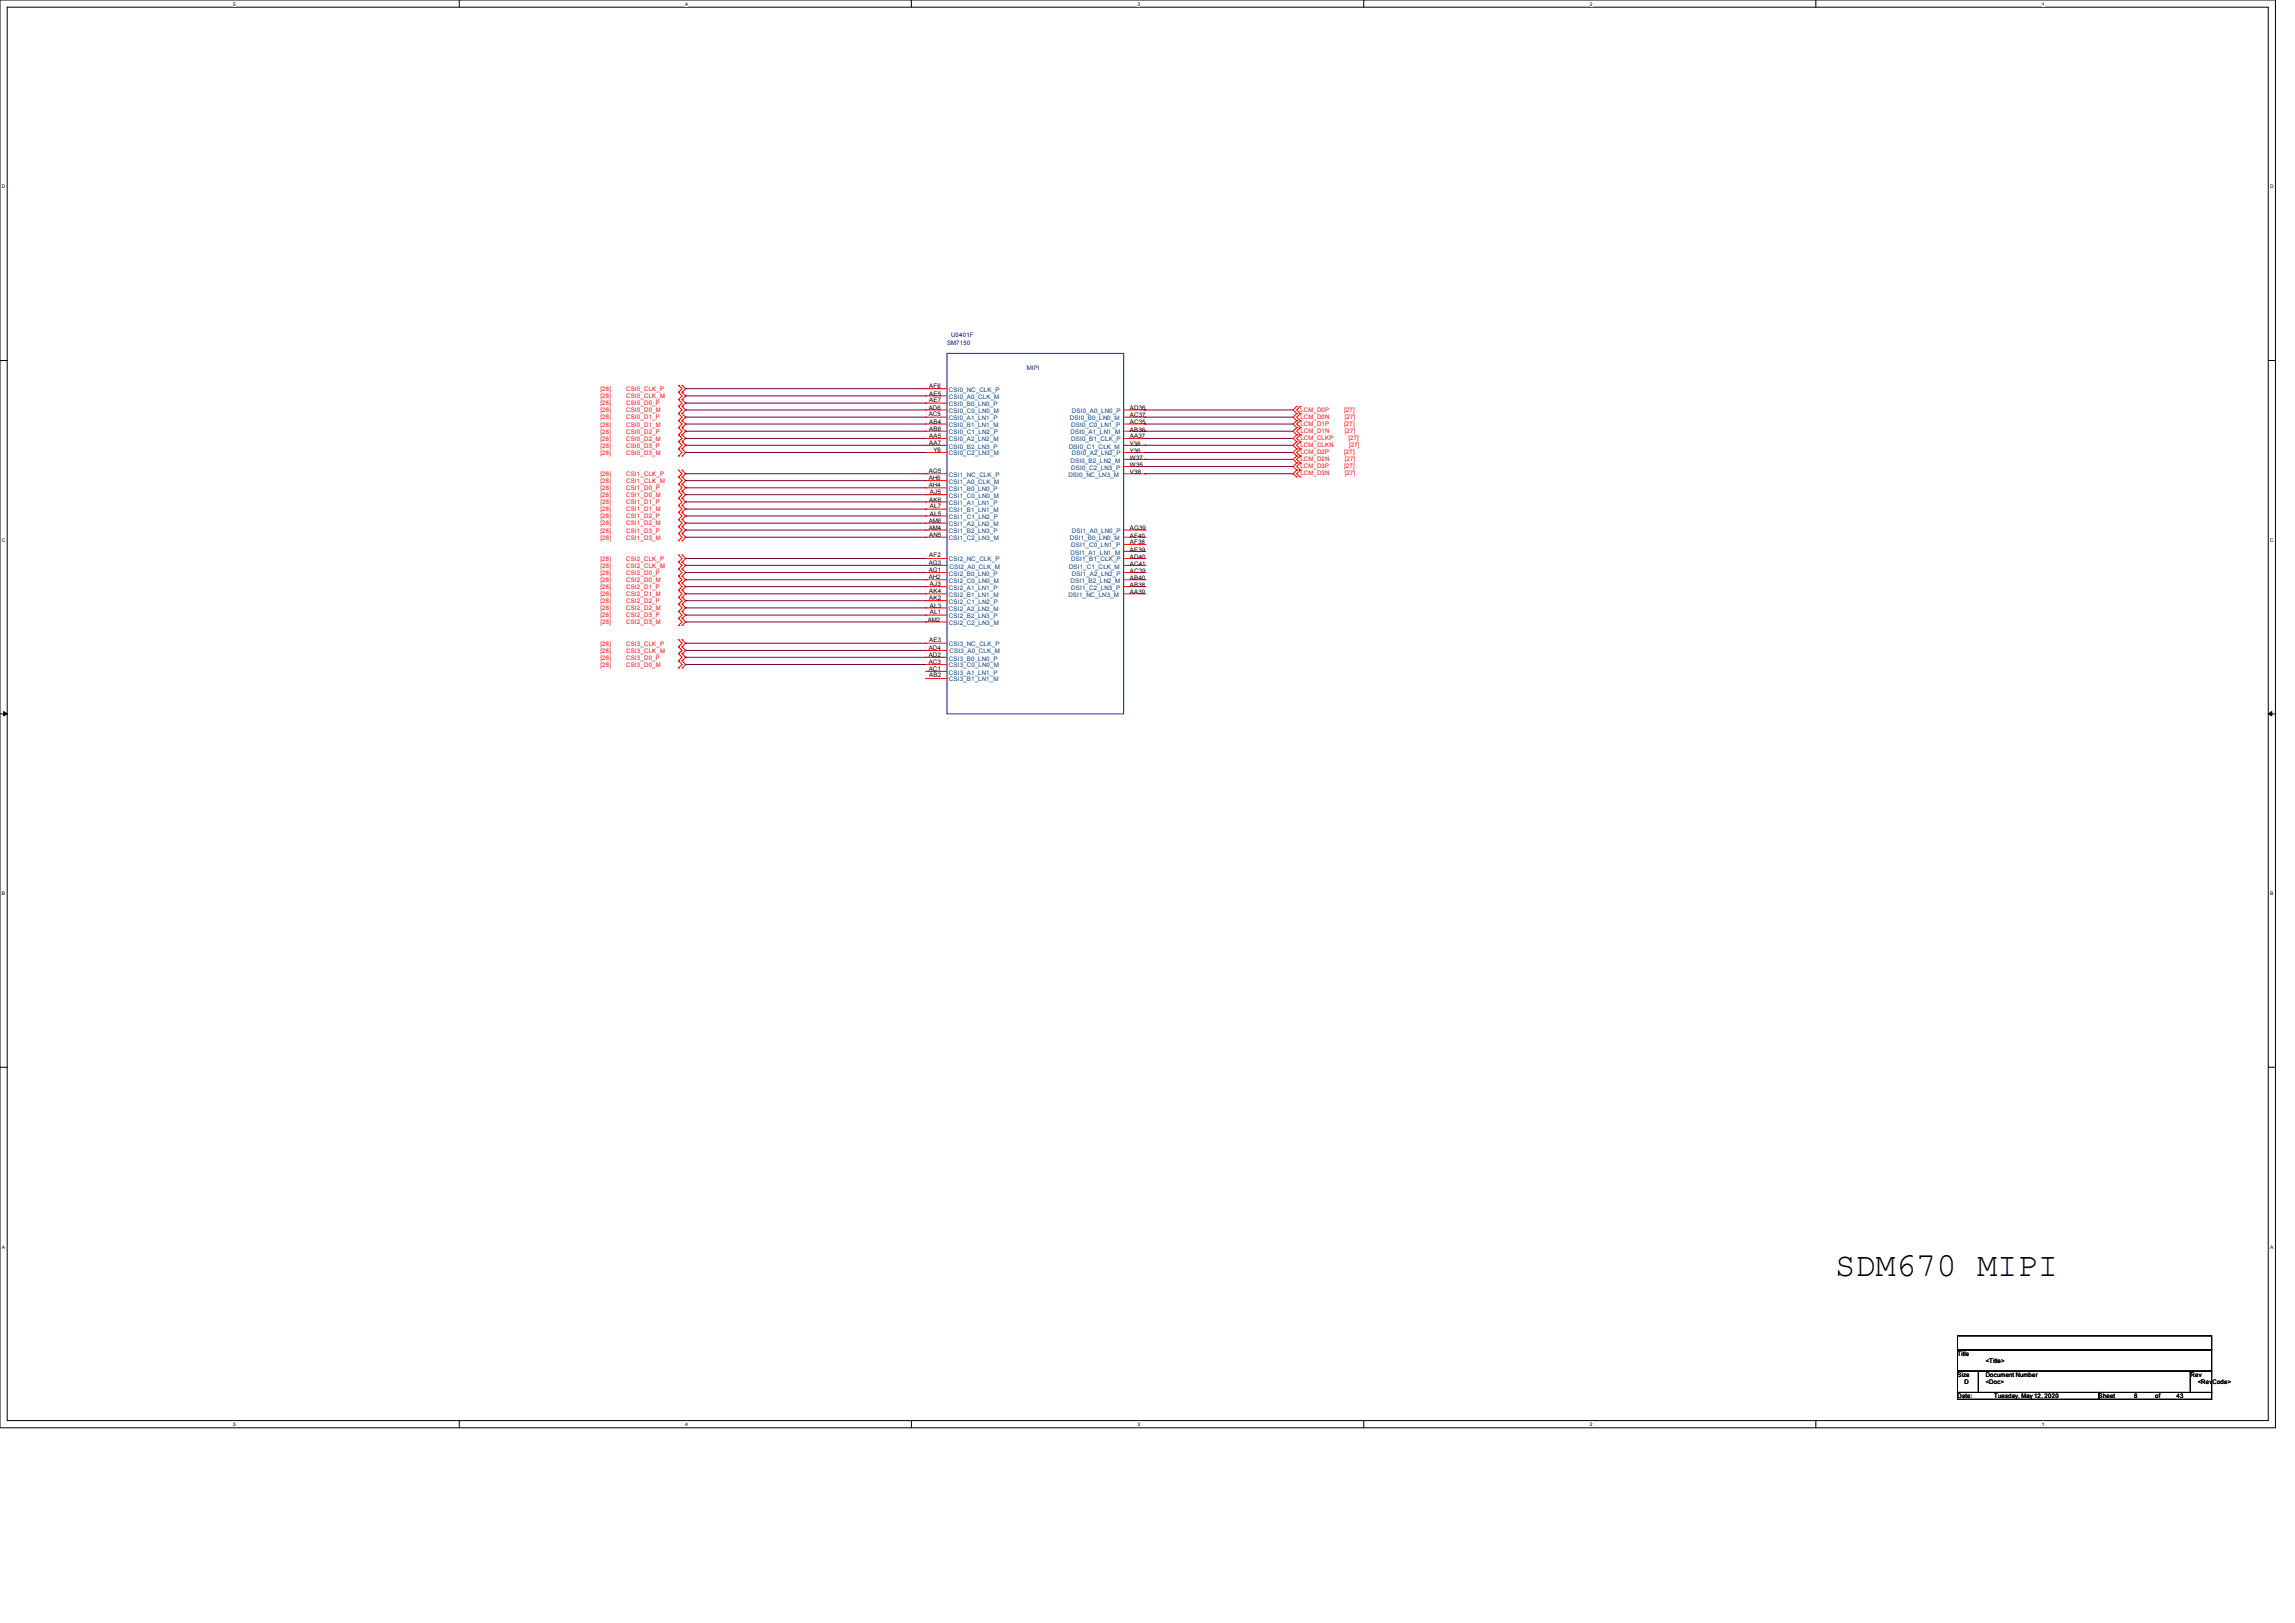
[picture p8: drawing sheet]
<svg xmlns="http://www.w3.org/2000/svg" width="297mm" height="210mm" viewBox="0 0 297 210" stroke-linecap="round" stroke-linejoin="round" font-family="sans-serif">
<defs><g id="words">
<text font-size="4.4" x="237.5" y="165.1">SDM670 MIPI</text>
<g font-size=".8" fill="#000080">
<text x="122.6" y="44.7">SM7150</text>
<text x="123.1" y="43.6">U0401F</text>
</g>
<text font-size=".8" fill="#00f" x="132.9" y="47.9">MIPI</text>
<g font-size=".8" fill="#f00">
<text x="77.7" y="50.6">[28]</text>
<text x="77.7" y="51.5">[28]</text>
<text x="77.7" y="52.5">[28]</text>
<text x="77.7" y="53.3">[28]</text>
<text x="81" y="50.6">CSI0_CLK_P</text>
<text x="81" y="51.5">CSI0_CLK_M</text>
<text x="81" y="52.5">CSI0_D0_P</text>
<text x="81" y="53.3">CSI0_D0_M</text>
<text x="168.3" y="53.3">LCM_D0P</text>
<text x="174" y="53.3">[27]</text>
<text x="77.7" y="54.3">[28]</text>
<text x="77.7" y="55.2">[28]</text>
<text x="77.7" y="56.1">[28]</text>
<text x="77.7" y="57">[28]</text>
<text x="77.7" y="57.9">[28]</text>
<text x="77.7" y="58.8">[28]</text>
<text x="81" y="54.3">CSI0_D1_P</text>
<text x="81" y="55.2">CSI0_D1_M</text>
<text x="81" y="56.1">CSI0_D2_P</text>
<text x="81" y="57">CSI0_D2_M</text>
<text x="81" y="57.9">CSI0_D3_P</text>
<text x="81" y="58.8">CSI0_D3_M</text>
<text x="168.3" y="54.2">LCM_D0N</text>
<text x="168.3" y="56">LCM_D1N</text>
<text x="168.3" y="55.1">LCM_D1P</text>
<text x="168.3" y="59.6">LCM_D2N</text>
<text x="168.3" y="58.8">LCM_D2P</text>
<text x="168.3" y="56.9">LCM_CLKP</text>
<text x="168.3" y="57.8">LCM_CLKN</text>
<text x="174" y="55.1">[27]</text>
<text x="174" y="58.8">[27]</text>
<text x="174" y="54.2">[27]</text>
<text x="174" y="56">[27]</text>
<text x="174" y="59.6">[27]</text>
<text x="174.5" y="56.9">[27]</text>
<text x="174.6" y="57.8">[27]</text>
<text x="77.7" y="61.6">[28]</text>
<text x="77.7" y="62.5">[28]</text>
<text x="77.7" y="63.4">[28]</text>
<text x="77.7" y="64.3">[28]</text>
<text x="77.7" y="65.2">[28]</text>
<text x="81" y="61.6">CSI1_CLK_P</text>
<text x="81" y="62.5">CSI1_CLK_M</text>
<text x="81" y="63.4">CSI1_D0_P</text>
<text x="81" y="64.3">CSI1_D0_M</text>
<text x="81" y="65.2">CSI1_D1_P</text>
<text x="168.3" y="61.5">LCM_D3N</text>
<text x="168.3" y="60.6">LCM_D3P</text>
<text x="174" y="60.6">[27]</text>
<text x="174" y="61.5">[27]</text>
<text x="77.7" y="66.2">[28]</text>
<text x="77.7" y="67.1">[28]</text>
<text x="77.7" y="68">[28]</text>
<text x="77.7" y="68.9">[28]</text>
<text x="77.7" y="69.8">[28]</text>
<text x="81" y="66.2">CSI1_D1_M</text>
<text x="81" y="67.1">CSI1_D2_P</text>
<text x="81" y="68">CSI1_D2_M</text>
<text x="81" y="68.9">CSI1_D3_P</text>
<text x="81" y="69.8">CSI1_D3_M</text>
<text x="77.7" y="72.6">[28]</text>
<text x="77.7" y="73.5">[28]</text>
<text x="77.7" y="74.4">[28]</text>
<text x="77.7" y="75.3">[28]</text>
<text x="77.7" y="76.2">[28]</text>
<text x="77.7" y="77.1">[28]</text>
<text x="81" y="72.6">CSI2_CLK_P</text>
<text x="81" y="73.5">CSI2_CLK_M</text>
<text x="81" y="74.4">CSI2_D0_P</text>
<text x="81" y="75.3">CSI2_D0_M</text>
<text x="81" y="76.2">CSI2_D1_P</text>
<text x="81" y="77.1">CSI2_D1_M</text>
<text x="77.7" y="78.1">[28]</text>
<text x="77.7" y="79">[28]</text>
<text x="77.7" y="79.9">[28]</text>
<text x="77.7" y="80.8">[28]</text>
<text x="77.7" y="83.5">[28]</text>
<text x="81" y="78.1">CSI2_D2_P</text>
<text x="81" y="79">CSI2_D2_M</text>
<text x="81" y="79.9">CSI2_D3_P</text>
<text x="81" y="80.8">CSI2_D3_M</text>
<text x="81" y="83.5">CSI3_CLK_P</text>
<text x="77.7" y="84.5">[28]</text>
<text x="77.7" y="85.3">[28]</text>
<text x="77.7" y="86.3">[28]</text>
<text x="81" y="84.5">CSI3_CLK_M</text>
<text x="81" y="85.3">CSI3_D0_P</text>
<text x="81" y="86.3">CSI3_D0_M</text>
</g>
<g font-size=".8">
<text x="120.2" y="53.9">AC5</text>
<text x="120.2" y="53">AD6</text>
<text x="120.3" y="51.2">AE5</text>
<text x="120.3" y="52.1">AE7</text>
<text x="120.3" y="50.2">AF6</text>
<text x="146.2" y="53.1">AD36</text>
<text x="120.3" y="56.6">AA5</text>
<text x="120.3" y="54.8">AB4</text>
<text x="120.3" y="57.6">AA7</text>
<text x="120.3" y="55.8">AB6</text>
<text x="120.8" y="58.5">Y6</text>
<text x="146.2" y="54">AC37</text>
<text x="146.2" y="54.9">AC35</text>
<text x="146.2" y="55.8">AB36</text>
<text x="146.2" y="56.7">AA37</text>
<text x="146.2" y="57.7">Y38</text>
<text x="146.2" y="58.6">Y36</text>
<text x="146.2" y="59.5">W37</text>
<text x="120.2" y="62.1">AH6</text>
<text x="120.2" y="63">AH4</text>
<text x="120.2" y="61.2">AG5</text>
<text x="120.3" y="64.9">AK6</text>
<text x="120.4" y="65.8">AL7</text>
<text x="120.4" y="64">AJ5</text>
<text x="146.2" y="60.4">W35</text>
<text x="146.2" y="61.3">V36</text>
<text x="120.2" y="67.6">AM6</text>
<text x="120.2" y="68.5">AM4</text>
<text x="120.3" y="69.5">AN5</text>
<text x="120.4" y="66.7">AL5</text>
<text x="146.2" y="68.6">AG39</text>
<text x="146.2" y="69.6">AF40</text>
<text x="146.2" y="70.4">AF38</text>
<text x="146.2" y="71.4">AE39</text>
<text x="120.2" y="73.1">AG3</text>
<text x="120.2" y="74">AG1</text>
<text x="120.2" y="74.9">AH2</text>
<text x="120.3" y="76.8">AK4</text>
<text x="120.3" y="77.7">AK2</text>
<text x="120.3" y="72.1">AF2</text>
<text x="120.4" y="75.9">AJ3</text>
<text x="146.2" y="72.3">AD40</text>
<text x="146.2" y="73.2">AC41</text>
<text x="146.2" y="74.1">AC39</text>
<text x="146.2" y="75">AB40</text>
<text x="146.2" y="75.9">AB38</text>
<text x="146.2" y="76.9">AA39</text>
<text x="120.1" y="80.4">AM2</text>
<text x="120.3" y="83.1">AE3</text>
<text x="120.4" y="78.6">AL3</text>
<text x="120.4" y="79.5">AL1</text>
<text x="120.2" y="86.8">AC1</text>
<text x="120.2" y="85">AD2</text>
<text x="120.2" y="85.9">AC3</text>
<text x="120.2" y="84.1">AD4</text>
<text x="120.3" y="87.6">AB2</text>
<text x="253.3" y="175.4">Title</text>
<text x="253.3" y="178.2">Size</text>
<text x="254.2" y="179.1">D</text>
<text x="257" y="178.2">Document Number</text>
<text x="257" y="179.1">&lt;Doc&gt;</text>
<text x="257" y="176.4">&lt;Title&gt;</text>
<text x="283.5" y="178.2">Rev</text>
<text x="284.4" y="179.1">&lt;RevCode&gt;</text>
<text x="253.3" y="180.9">Date:</text>
<text x="258.1" y="180.9">Tuesday, May 12, 2020</text>
<text x="271.6" y="180.9">Sheet</text>
<text x="276.2" y="180.9">8</text>
<text x="278.9" y="180.9">of</text>
<text x="281.7" y="180.9">43</text>
</g>
<g font-size=".8" fill="#004080">
<text x="122.8" y="51.6">CSI0_A0_CLK_M</text>
<text x="122.8" y="52.5">CSI0_B0_LN0_P</text>
<text x="122.8" y="53.5">CSI0_C0_LN0_M</text>
<text x="122.8" y="50.7">CSI0_NC_CLK_P</text>
<text x="138.7" y="53.5">DSI0_A0_LN0_P</text>
<text x="122.8" y="54.4">CSI0_A1_LN1_P</text>
<text x="122.8" y="57.1">CSI0_A2_LN2_M</text>
<text x="122.8" y="55.3">CSI0_B1_LN1_M</text>
<text x="122.8" y="58">CSI0_B2_LN3_P</text>
<text x="122.8" y="56.2">CSI0_C1_LN2_P</text>
<text x="122.8" y="58.9">CSI0_C2_LN3_M</text>
<text x="138.3" y="58">DSI0_C1_CLK_M</text>
<text x="138.5" y="54.4">DSI0_B0_LN0_M</text>
<text x="138.6" y="56.2">DSI0_A1_LN1_M</text>
<text x="138.6" y="59.9">DSI0_B2_LN2_M</text>
<text x="138.6" y="55.3">DSI0_C0_LN1_P</text>
<text x="138.6" y="57.1">DSI0_B1_CLK_P</text>
<text x="138.7" y="58.9">DSI0_A2_LN2_P</text>
<text x="122.8" y="62.6">CSI1_A0_CLK_M</text>
<text x="122.8" y="65.3">CSI1_A1_LN1_P</text>
<text x="122.8" y="63.5">CSI1_B0_LN0_P</text>
<text x="122.8" y="64.4">CSI1_C0_LN0_M</text>
<text x="122.8" y="61.7">CSI1_NC_CLK_P</text>
<text x="138.3" y="61.7">DSI0_NC_LN3_M</text>
<text x="138.6" y="60.7">DSI0_C2_LN3_P</text>
<text x="122.8" y="68.1">CSI1_A2_LN2_M</text>
<text x="122.8" y="66.3">CSI1_B1_LN1_M</text>
<text x="122.8" y="69">CSI1_B2_LN3_P</text>
<text x="122.8" y="67.2">CSI1_C1_LN2_P</text>
<text x="122.8" y="69.9">CSI1_C2_LN3_M</text>
<text x="138.5" y="69.9">DSI1_B0_LN0_M</text>
<text x="138.6" y="71.8">DSI1_A1_LN1_M</text>
<text x="138.6" y="70.8">DSI1_C0_LN1_P</text>
<text x="138.7" y="69">DSI1_A0_LN0_P</text>
<text x="122.8" y="76.3">CSI2_A1_LN1_P</text>
<text x="122.8" y="74.5">CSI2_B0_LN0_P</text>
<text x="122.8" y="77.2">CSI2_B1_LN1_M</text>
<text x="122.8" y="75.4">CSI2_C0_LN0_M</text>
<text x="122.8" y="72.6">CSI2_NC_CLK_P</text>
<text x="122.9" y="73.6">CSI2_A0_CLK_M</text>
<text x="138.3" y="77.2">DSI1_NC_LN3_M</text>
<text x="138.3" y="73.6">DSI1_C1_CLK_M</text>
<text x="138.6" y="75.4">DSI1_B2_LN2_M</text>
<text x="138.6" y="72.6">DSI1_B1_CLK_P</text>
<text x="138.6" y="76.3">DSI1_C2_LN3_P</text>
<text x="138.7" y="74.5">DSI1_A2_LN2_P</text>
<text x="122.8" y="79">CSI2_A2_LN2_M</text>
<text x="122.8" y="80">CSI2_B2_LN3_P</text>
<text x="122.8" y="78.1">CSI2_C1_LN2_P</text>
<text x="122.8" y="80.9">CSI2_C2_LN3_M</text>
<text x="122.8" y="83.6">CSI3_NC_CLK_P</text>
<text x="122.8" y="87.3">CSI3_A1_LN1_P</text>
<text x="122.8" y="85.5">CSI3_B0_LN0_P</text>
<text x="122.8" y="88.1">CSI3_B1_LN1_M</text>
<text x="122.8" y="86.4">CSI3_C0_LN0_M</text>
<text x="122.9" y="84.5">CSI3_A0_CLK_M</text>
</g>
<g font-size=".6">
<text x="30.2" y=".7">5</text>
<text x="88.7" y=".7">4</text>
<text x="147.2" y=".7">3</text>
<text x="205.7" y=".7">2</text>
<text x="264.2" y=".7">1</text>
<text x=".3" y="24.4">D</text>
<text x="293.8" y="24.4">D</text>
<text x=".3" y="70.1">C</text>
<text x="293.8" y="70.1">C</text>
<text x=".3" y="115.8">B</text>
<text x="293.8" y="115.8">B</text>
<text x=".3" y="161.5">A</text>
<text x="293.8" y="161.5">A</text>
<text x="30.2" y="184.5">5</text>
<text x="88.7" y="184.5">4</text>
<text x="147.2" y="184.5">3</text>
<text x="205.7" y="184.5">2</text>
<text x="264.2" y="184.5">1</text>
</g>
</g></defs>
<path d="M0 0h294.5v184.7h-294.5zM.9 .9h292.6v182.9h-292.6z" fill="none" stroke="#000" stroke-width=".13"/>
<g fill="#fff">
<path d="M30.2 .1h.3v.7h-.3z"/>
<path d="M30.2 183.9h.3v.8h-.3z"/>
</g>
<path d="M59.4 0v.9M59.4 183.8v.9" fill="none" stroke="#000" stroke-width=".13"/>
<g fill="#fff">
<path d="M88.7 .1h.3v.7h-.3z"/>
<path d="M88.7 183.9h.3v.8h-.3z"/>
</g>
<path d="M117.9 0v.9M117.9 183.8v.9" fill="none" stroke="#000" stroke-width=".13"/>
<g fill="#fff">
<path d="M147.2 .1h.3v.7h-.3z"/>
<path d="M147.2 183.9h.3v.8h-.3z"/>
</g>
<path d="M176.5 0v.9M176.5 183.8v.9" fill="none" stroke="#000" stroke-width=".13"/>
<g fill="#fff">
<path d="M205.7 .1h.4v.7h-.4z"/>
<path d="M205.7 183.9h.4v.8h-.4z"/>
</g>
<path d="M235 0v.9M235 183.8v.9" fill="none" stroke="#000" stroke-width=".13"/>
<g fill="#fff">
<path d="M264.2 .1h.4v.7h-.4z"/>
<path d="M264.2 183.9h.4v.8h-.4z"/>
<path d="M.3 23.8h.4v.7h-.4z"/>
<path d="M293.8 23.8h.5v.7h-.5z"/>
<path d="M.3 69.5h.4v.7h-.4z"/>
<path d="M293.8 69.5h.5v.7h-.5z"/>
</g>
<path d="M0 46.7h.9M293.5 46.7h1" fill="none" stroke="#000" stroke-width=".13"/>
<g fill="#fff">
<path d="M.3 115.2h.4v.8h-.4z"/>
<path d="M293.8 115.2h.4v.8h-.4z"/>
</g>
<path d="M0 92.4h.9M293.5 92.4h1" fill="none" stroke="#000" stroke-width=".13"/>
<path d="M.5 92.1l.4 .3-.4 .2zM293.5 92.4l.5-.3v.5z" fill="#000" stroke="#000" stroke-width=".13"/>
<g fill="#fff">
<path d="M.3 161h.3v.7h-.3z"/>
<path d="M293.8 161h.4v.7h-.4z"/>
</g>
<path d="M0 138.1h.9M293.5 138.1h1M253.3 172.8h32.9v1.9h-32.9zM253.3 174.7h32.9v2.7h-32.9zM253.3 177.4h2.7v2.8h-2.7zM256 177.4h27.5v2.8h-27.5zM283.5 177.4h2.7v2.8h-2.7zM253.3 180.2h18.3v.9h-18.3zM271.6 180.2h14.6v.9h-14.6z" fill="none" stroke="#000" stroke-width=".13"/>
<g fill="none" stroke="#f00" stroke-width=".13">
<path d="M87.8 49.9h.1M87.8 50.8h.1M87.8 51.7h.1M87.8 52.6h.1M87.8 53.5h.1M87.8 54.4h.1M87.8 55.3h.1M87.8 56.3h.1M87.8 57.1h.1M87.8 58.1h.1M87.8 59h.1M87.8 49.9l.5 .4-.5 .5"/>
<path d="M87.8 50.8l.5 .4-.5 .5M87.8 51.7l.5 .5-.5 .4M87.8 52.6l.5 .4-.5 .5M87.8 53.5l.5 .5-.5 .4M87.8 54.4l.5 .5-.5 .4M87.8 55.3l.5 .5-.5 .5M87.8 56.3l.5 .4-.5 .4M87.8 57.1l.5 .5-.5 .5M87.8 58.1l.5 .4-.5 .5M88.3 50.8h.1M88.3 49.9h.1M88.3 51.7h.1"/>
<path d="M88.3 52.6h.1M88.3 53.5h.1M88.3 54.4h.1M88.3 55.3h.1M88.3 56.3h.1M88.3 57.1h.1M88.3 58.1h.1M88.3 59h.1M88.3 49.9l.4 .4-.4 .5M88.3 50.8l.4 .4-.4 .5M88.3 51.7l.4 .5-.4 .4M88.3 52.6l.4 .4-.4 .5"/>
<path d="M88.3 53.5l.4 .5-.4 .4M88.3 54.4l.4 .5-.4 .4M88.3 55.3l.4 .5-.4 .5M88.3 56.3l.4 .4-.4 .4M88.3 57.1l.4 .5-.4 .5M88.3 58.1l.4 .4-.4 .5M119.8 51.2h.1M119.8 54h.1M119.8 56.7h.1M119.8 52.2h.1M119.8 54.9h.1M119.8 57.6h.1"/>
<path d="M119.8 53h.1M119.8 55.8h.1M119.8 58.5h.1M119.8 50.3h.1M119.8 51.2h2.8M119.8 54h2.8M119.8 56.7h2.8M119.8 52.2h2.8M119.8 54.9h2.8M119.8 57.6h2.8M119.8 53h2.8M119.8 55.8h2.8"/>
<path d="M119.8 58.5h2.8M119.8 50.3h2.8M145.4 54h2.8M145.4 56.7h2.8M145.4 54.9h2.8M145.4 57.6h2.8M145.4 53h2.8M145.4 55.8h2.8M145.4 58.5h2.8M145.4 59.4h2.8M148.2 53h.1M148.2 54h.1"/>
<path d="M148.2 54.9h.1M148.2 55.8h.1M148.2 56.7h.1M148.2 57.6h.1M148.2 58.5h.1M148.2 59.4h.1M167.8 53.5h.1M167.8 54.4h.1M167.8 52.6h.1M167.8 55.3h.1M167.8 56.3h.1M167.8 59h.1"/>
<path d="M167.8 59.9h.1M167.8 58.1h.1M167.8 57.1h.1M167.8 53.5l-.5 .5 .5 .4M167.8 52.6l-.5 .4 .5 .5M167.8 55.3l-.5 .5 .5 .5M167.8 54.4l-.5 .5 .5 .4M167.8 59l-.5 .4 .5 .5M167.8 58.1l-.5 .4 .5 .5M167.8 59.9l-.5 .5 .5 .4M167.8 56.3l-.5 .4 .5 .4M167.8 57.1l-.5 .5 .5 .5"/>
<path d="M168.3 54.4h.1M168.3 53.5h.1M168.3 52.6h.1M168.3 56.3h.1M168.3 55.3h.1M168.3 59.9h.1M168.3 59h.1M168.3 58.1h.1M168.3 57.1h.1M168.3 53.5l-.5 .5 .5 .4M168.3 52.6l-.5 .4 .5 .5M168.3 55.3l-.5 .5 .5 .5"/>
<path d="M168.3 54.4l-.5 .5 .5 .4M168.3 59l-.5 .4 .5 .5M168.3 58.1l-.5 .4 .5 .5M168.3 59.9l-.5 .5 .5 .4M168.3 56.3l-.5 .4 .5 .4M168.3 57.1l-.5 .5 .5 .5M87.8 71.8h.1M87.8 72.7h.1M87.8 73.6h.1M87.8 74.5h.1M87.8 75.4h.1M87.8 76.4h.1"/>
<path d="M87.8 77.3h.1M87.8 78.2h.1M87.8 79.1h.1M87.8 60.8h.1M87.8 61.7h.1M87.8 62.7h.1M87.8 63.6h.1M87.8 64.5h.1M87.8 65.4h.1M87.8 66.3h.1M87.8 67.2h.1M87.8 68.2h.1"/>
<path d="M87.8 69h.1M87.8 70h.1M87.8 71.8l.5 .5-.5 .4M87.8 72.7l.5 .5-.5 .4M87.8 73.6l.5 .5-.5 .4M87.8 74.5l.5 .5-.5 .4M87.8 75.4l.5 .5-.5 .5M87.8 76.4l.5 .4-.5 .5M87.8 77.3l.5 .4-.5 .5M87.8 78.2l.5 .5-.5 .4M87.8 79.1l.5 .5-.5 .4M87.8 60.8l.5 .5-.5 .4"/>
<path d="M87.8 61.7l.5 .5-.5 .5M87.8 62.7l.5 .4-.5 .5M87.8 63.6l.5 .4-.5 .5M87.8 64.5l.5 .4-.5 .5M87.8 65.4l.5 .5-.5 .4M87.8 66.3l.5 .5-.5 .4M87.8 67.2l.5 .5-.5 .5M87.8 68.2l.5 .4-.5 .4M87.8 69l.5 .5-.5 .5M88.3 72.7h.1M88.3 71.8h.1M88.3 73.6h.1"/>
<path d="M88.3 74.5h.1M88.3 75.4h.1M88.3 76.4h.1M88.3 77.3h.1M88.3 78.2h.1M88.3 79.1h.1M88.3 61.7h.1M88.3 60.8h.1M88.3 62.7h.1M88.3 63.6h.1M88.3 64.5h.1M88.3 65.4h.1"/>
<path d="M88.3 66.3h.1M88.3 67.2h.1M88.3 68.2h.1M88.3 69h.1M88.3 70h.1M88.3 71.8l.4 .5-.4 .4M88.3 72.7l.4 .5-.4 .4M88.3 73.6l.4 .5-.4 .4M88.3 74.5l.4 .5-.4 .4M88.3 75.4l.4 .5-.4 .5M88.3 76.4l.4 .4-.4 .5M88.3 77.3l.4 .4-.4 .5"/>
<path d="M88.3 78.2l.4 .5-.4 .4M88.3 79.1l.4 .5-.4 .4M88.3 60.8l.4 .5-.4 .4M88.3 61.7l.4 .5-.4 .5M88.3 62.7l.4 .4-.4 .5M88.3 63.6l.4 .4-.4 .5M88.3 64.5l.4 .4-.4 .5M88.3 65.4l.4 .5-.4 .4M88.3 66.3l.4 .5-.4 .4M88.3 67.2l.4 .5-.4 .5M88.3 68.2l.4 .4-.4 .4M88.3 69l.4 .5-.4 .5"/>
<path d="M119.8 62.2h.1M119.8 64.9h.1M119.8 67.7h.1M119.8 63.1h.1M119.8 65.9h.1M119.8 68.6h.1M119.8 64h.1M119.8 66.8h.1M119.8 69.5h.1M119.8 61.3h.1M119.8 73.2h.1M119.8 75.9h.1"/>
<path d="M119.8 78.7h.1M119.8 74.1h.1M119.8 76.8h.1M119.8 79.6h.1M119.8 75h.1M119.8 77.7h.1M119.8 72.3h.1M119.8 62.2h2.8M119.8 64.9h2.8M119.8 67.7h2.8M119.8 63.1h2.8M119.8 65.9h2.8"/>
<path d="M119.8 68.6h2.8M119.8 64h2.8M119.8 66.8h2.8M119.8 69.5h2.8M119.8 61.3h2.8M119.8 73.2h2.8M119.8 75.9h2.8M119.8 78.7h2.8M119.8 74.1h2.8M119.8 76.8h2.8M119.8 79.6h2.8M119.8 75h2.8"/>
<path d="M119.8 77.7h2.8M119.8 72.3h2.8M145.4 68.6h2.8M145.4 69.5h2.8M145.4 61.3h2.8M145.4 73.2h2.8M145.4 75.9h2.8M145.4 74.1h2.8M145.4 76.8h2.8M145.4 75h2.8M145.4 72.3h2.8M145.4 60.4h2.8"/>
<path d="M145.4 70.4h2.8M145.4 71.3h2.8M148.2 60.4h.1M148.2 61.3h.1M148.2 68.6h.1M148.2 69.5h.1M148.2 70.4h.1M148.2 71.3h.1M148.2 72.3h.1M148.2 73.2h.1M148.2 74.1h.1M148.2 75h.1"/>
<path d="M148.2 75.9h.1M148.2 76.8h.1M167.8 60.8h.1M167.8 61.7h.1M167.8 60.8l-.5 .5 .5 .4M168.3 61.7h.1M168.3 60.8h.1M168.3 60.8l-.5 .5 .5 .4M87.8 80h.1M87.8 80.9h.1M87.8 82.8h.1M87.8 83.7h.1"/>
<path d="M87.8 84.6h.1M87.8 85.5h.1M87.8 86.4h.1M87.8 80l.5 .5-.5 .4M87.8 82.8l.5 .4-.5 .5M87.8 83.7l.5 .5-.5 .4M87.8 84.6l.5 .4-.5 .5M87.8 85.5l.5 .5-.5 .4M88.3 80h.1M88.3 80.9h.1M88.3 83.7h.1M88.3 82.8h.1"/>
<path d="M88.3 84.6h.1M88.3 85.5h.1M88.3 86.4h.1M88.3 80l.4 .5-.4 .4M88.3 82.8l.4 .4-.4 .5M88.3 83.7l.4 .5-.4 .4M88.3 84.6l.4 .4-.4 .5M88.3 85.5l.4 .5-.4 .4M119.8 80.5h.1M119.8 83.2h.1M119.8 86.9h.1M119.8 85h.1"/>
<path d="M119.8 87.8h.1M119.8 86h.1M119.8 84.2h.1M119.8 80.5h2.8M119.8 83.2h2.8M119.8 86.9h2.8M119.8 85h2.8M119.8 87.8h2.8M119.8 86h2.8M119.8 84.2h2.8"/>
</g>
<path d="M122.6 45.7h22.8v46.7h-22.8z" fill="none" stroke="#00f" stroke-width=".13"/>
<g fill="none" stroke="#800040" stroke-width=".13">
<path d="M88.7 50.3h.1M88.7 51.2h.1M88.7 52.2h.1M88.7 53h.1M88.7 54h.1M88.7 54.9h.1M88.7 55.8h.1M88.7 56.7h.1M88.7 57.6h.1M88.7 58.5h.1M88.7 50.3h31.1M88.7 51.2h31.1"/>
<path d="M88.7 52.2h31.1M88.7 53h31.1M88.7 54h31.1M88.7 54.9h31.1M88.7 55.8h31.1M88.7 56.7h31.1M88.7 57.6h31.1M88.7 58.5h31.1M148.2 53h.1M148.2 54h.1M148.2 54.9h.1M148.2 55.8h.1"/>
<path d="M148.2 56.7h.1M148.2 57.6h.1M148.2 58.5h.1M148.2 59.4h.1M148.2 53h19.1M148.2 54h19.1M148.2 54.9h19.1M148.2 55.8h19.1M148.2 56.7h19.1M148.2 57.6h19.1M148.2 58.5h19.1M148.2 59.4h19.1"/>
<path d="M88.7 72.3h.1M88.7 73.2h.1M88.7 74.1h.1M88.7 75h.1M88.7 75.9h.1M88.7 76.8h.1M88.7 77.7h.1M88.7 78.7h.1M88.7 79.6h.1M88.7 61.3h.1M88.7 62.2h.1M88.7 63.1h.1"/>
<path d="M88.7 64h.1M88.7 64.9h.1M88.7 65.9h.1M88.7 66.8h.1M88.7 67.7h.1M88.7 68.6h.1M88.7 69.5h.1M88.7 72.3h31.1M88.7 73.2h31.1M88.7 74.1h31.1M88.7 75h31.1M88.7 75.9h31.1"/>
<path d="M88.7 76.8h31.1M88.7 77.7h31.1M88.7 78.7h31.1M88.7 79.6h31.1M88.7 61.3h31.1M88.7 62.2h31.1M88.7 63.1h31.1M88.7 64h31.1M88.7 64.9h31.1M88.7 65.9h31.1M88.7 66.8h31.1M88.7 67.7h31.1"/>
<path d="M88.7 68.6h31.1M88.7 69.5h31.1M148.2 60.4h.1M148.2 61.3h.1M148.2 61.3h19.1M148.2 60.4h19.1M88.7 80.5h.1M88.7 83.2h.1M88.7 84.2h.1M88.7 85h.1M88.7 86h.1M88.7 80.5h31.1"/>
<path d="M88.7 83.2h31.1M88.7 84.2h31.1M88.7 85h31.1M88.7 86h31.1"/>
</g>
<use href="#words"/>
</svg>
